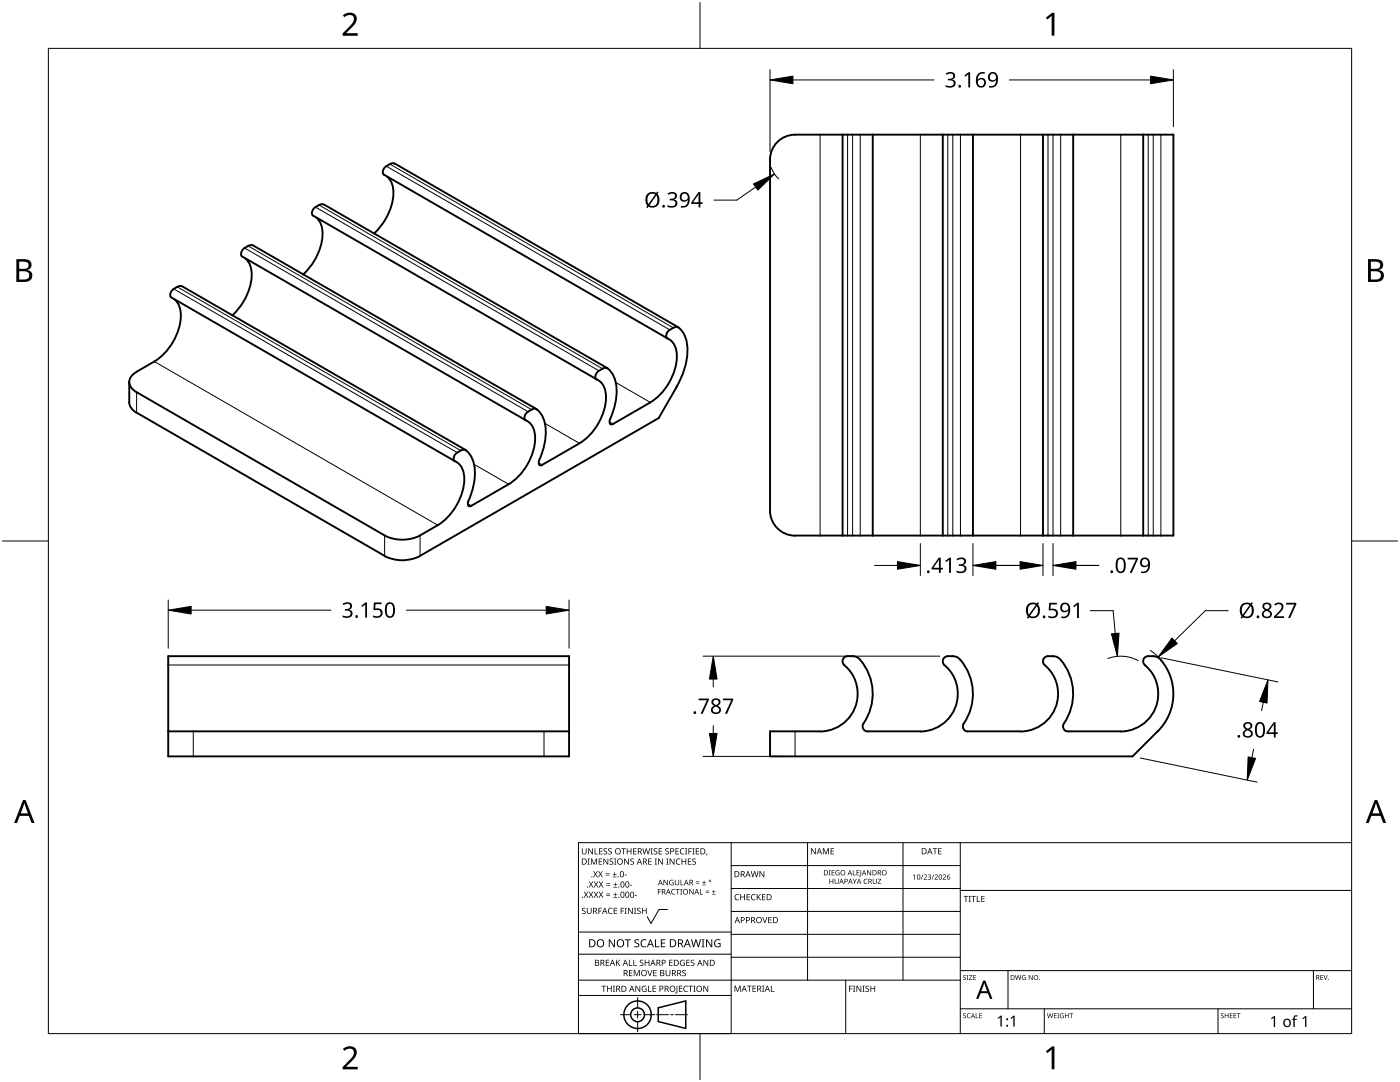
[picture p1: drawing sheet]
<svg xmlns="http://www.w3.org/2000/svg" width="279mm" height="216mm" viewBox="0 0 279 216" stroke-linecap="round" stroke-linejoin="round" font-family="sans-serif">
<g fill="none" stroke="#000" stroke-width=".38">
<path d="M77.3 35.3a4.6 4.6 0 0 1 1.1 4.4 12.4 12.4 0 0 1-3.8 6.9M77.8 32.7l-1.1 .8a1.11 1.11 0 0 0-.1 1.3l56.6 32.7M78.8 32.7a.91 .91 0 0 0-1 .1M78.8 32.6l56.6 32.7M154.8 28.6a5 5 0 0 1 3.9-1.7h75.5v80h-75.5a5 5 0 0 1-5-5v-70a5 5 0 0 1 1.1-3.3zM168.2 26.9v80M174.2 26.9v80M188.2 26.9v80M194.2 26.9v80M208.2 26.9v80M214.2 26.9v80M228.2 26.9v80"/>
<path d="M34.2 59.3l56.5 32.7M34.7 57.7l-.4 .3a1.12 1.12 0 0 0-.1 1.4M34.8 59.8a4.6 4.6 0 0 1 1.2 4.4 11.7 11.7 0 0 1-5.2 7.9l-3.5 2.1a2.16 2.16 0 0 0-1.5 2 2.16 2.16 0 0 0 1.5 2.1l49.5 28.5M35.3 57.3a.95 .95 0 0 1 1.1-.1l56.5 32.6M35.4 57.2l-.7 .5M49 51.6a4.6 4.6 0 0 1 1.1 4.4 12.4 12.4 0 0 1-3.7 6.9M49.5 49.1a1.55 1.55 0 0 0-1.2 2.1l56.6 32.6M50.5 49l-.4-.1-.6 .2M50.5 49l56.6 32.6M62.9 41.4l-.3 .2a1.11 1.11 0 0 0-.2 1.4l56.6 32.7M63.1 43.4a4.6 4.6 0 0 1 1.2 4.4 12.4 12.4 0 0 1-3.8 7M63.7 40.9l-.7 .4"/>
<path d="M64.6 40.9a.89 .89 0 0 0-1 0M64.7 40.8l56.5 32.7M25.8 76.2v4.1M119 75.7l.2 .1a3.6 3.6 0 0 1 1.7 3.5 11.6 11.6 0 0 1-5.3 9.2M119.5 74a1.16 1.16 0 0 0-.5 1.7M119.5 74a1.63 1.63 0 0 1 1.7-.5 5.1 5.1 0 0 1 1.9 4.6 15.9 15.9 0 0 1-1.4 5.9 .51 .51 0 0 0 .3 .7l.3-.1M133.2 67.5l.2 .1a3.6 3.6 0 0 1 1.7 3.5 11.6 11.6 0 0 1-5.3 9.2M134.4 65.4a.82 .82 0 0 1 1 0 6.1 6.1 0 0 1 1.7 5.9 16.5 16.5 0 0 1-2.1 6M134.4 65.4a1.56 1.56 0 0 0-1.3 2.1h.1M135 77.3l-3.5 6.1-47.7 27.5M135 77.3h.1M25.8 80.3a2.57 2.57 0 0 0 1.5 2.1"/>
<path d="M27.3 82.3l49.5 28.6M91.2 90.3a1.15 1.15 0 0 0-.4 1.7l.1 .1a3.6 3.6 0 0 1 1.8 3.5 11.8 11.8 0 0 1-5.4 9.2M91.2 90.3a1.62 1.62 0 0 1 1.7-.5 5.1 5.1 0 0 1 1.9 4.6 15.8 15.8 0 0 1-1.4 5.9 .51 .51 0 0 0 .3 .7l.4-.1M101.5 96.6l-7.4 4.3M105.4 82.2a1.15 1.15 0 0 0-.5 1.7h.2a3.6 3.6 0 0 1 1.7 3.6 11.6 11.6 0 0 1-5.3 9.1M105.4 82.1a1.63 1.63 0 0 1 1.7-.4 5.1 5.1 0 0 1 1.8 4.6 15.8 15.8 0 0 1-1.4 5.8 .51 .51 0 0 0 .4 .8l.3-.1M115.7 88.5l-7.5 4.3M129.8 80.3l-7.4 4.3M76.8 106.8a7.8 7.8 0 0 0 7 0M76.8 111a7.8 7.8 0 0 0 7 0M87.4 104.8l-3.6 2M33.6 130.9h80v20h-80z"/>
<path d="M230.1 130.9l.7 .2a3.2 3.2 0 0 1 1.6 1.6 10.5 10.5 0 0 1-1.4 13.3M230.2 130.9a1.77 1.77 0 0 0-1.9 .4 1.07 1.07 0 0 0 .2 1.4 7.5 7.5 0 0 1 2.2 8.3 7.5 7.5 0 0 1-7.1 5M33.6 145.9h80M163.7 146a7.6 7.6 0 0 0 7.1-5.2 7.6 7.6 0 0 0-2.5-8.4 1 1 0 0 1 .8-1.5 2.78 2.78 0 0 1 3.3 1.7 10.7 10.7 0 0 1-.2 12.1 1.01 1.01 0 0 0 .9 1.3M163.7 145.9h-10v5h72.3l5-5M183.6 146a7.5 7.5 0 0 0 7.1-5 7.5 7.5 0 0 0-2.2-8.3 1.03 1.03 0 0 1-.3-1.1 1.03 1.03 0 0 1 .9-.7 2.75 2.75 0 0 1 3.3 1.7 10.7 10.7 0 0 1-.2 12.1 .98 .98 0 0 0 .9 1.3M183.7 145.9h-10.5M203.7 146a7.6 7.6 0 0 0 7.1-5.2 7.6 7.6 0 0 0-2.5-8.4 1.01 1.01 0 0 1 .8-1.5 2.78 2.78 0 0 1 3.3 1.7 10.7 10.7 0 0 1-.2 12.1 .97 .97 0 0 0 .9 1.3M203.7 145.9h-10.5M223.7 145.9h-10.5M231 145.9h.1"/>
</g>
<g fill="none" stroke="#000" stroke-width=".2">
<path d="M77.1 33.2l56.6 32.6M77.8 32.7l56.6 32.7M163.7 26.9v80M169.2 26.9v80M170.2 26.9v80M171.7 26.9v80M183.7 26.9v80M189.2 26.9v80M190.2 26.9v80M191.7 26.9v80M203.7 26.9v80M209.2 26.9v80"/>
<path d="M210.2 26.9v80M211.7 26.9v80M223.7 26.9v80M229.2 26.9v80M230.2 26.9v80M231.7 26.9v80M34.7 57.7l56.5 32.6M35.4 57.2l56.5 32.7M48.8 49.5l56.6 32.6M49.5 49.1l56.6 32.6M63 41.3l56.5 32.7M63.7 40.9l56.5 32.7"/>
<path d="M27.3 78.3v4M30.8 72.1l56.6 32.7M122.9 76.3l6.9 4M94.6 92.7l6.9 3.9M107.5 92.3l.7 .5M108.8 84.5l6.9 4M121.7 84.2l.7 .4M76.8 106.8v4.1M83.8 106.8v4.1M93.4 100.5l.7 .4M33.6 132.7h80M38.6 145.9v5"/>
<path d="M108.6 145.9v5M158.7 145.9v5"/>
</g>
<path d="M9.7 9.7h260v196.5h-260z" fill="none" stroke="#000" stroke-width=".2"/>
<path d="M139.7 .5v9.2M.5 108h9.2M269.7 108h9.2M139.7 206.2v9.2" fill="none" stroke="#000" stroke-width=".2"/>
<g fill="#000">
<path d="M68.4 3.1a1.64 1.64 0 0 1 2.8 .4 2.52 2.52 0 0 1-1.2 2.2l-.9 .9h2.3v.5h-3v-.4l1.2-1.2a1.95 1.95 0 0 0 .9-2.2 1.23 1.23 0 0 0-1.8 .1zM208.7 3.5l1.3-.9h.4v4.5h-.5v-4l-.9 .8zM68.4 209.3a1.64 1.64 0 0 1 2.8 .4 2.52 2.52 0 0 1-1.2 2.2l-.9 1h2.3v.5h-3v-.5l1.2-1.2a1.95 1.95 0 0 0 .9-2.1 1.23 1.23 0 0 0-1.8 .1zM208.7 209.8l1.3-1h.4v4.6h-.5v-4l-.9 .7z"/>
<path d="M3.3 51.7h1.3a1.28 1.28 0 0 1 1.7 1.3 1.04 1.04 0 0 1-.9 .9 1.23 1.23 0 0 1 1 1.5 1.23 1.23 0 0 1-1.5 .9h-1.6zM3.8 54.1v1.7h1a.86 .86 0 0 0 1-.9 .86 .86 0 0 0-1.1-.8zM3.8 52.2v1.4h.9a.78 .78 0 0 0 1-.7 .78 .78 0 0 0-1.1-.7z"/>
<path d="M273 51.7h1.3a1.28 1.28 0 0 1 1.7 1.3 1.04 1.04 0 0 1-.8 .9 1.23 1.23 0 0 1 1 1.5 1.23 1.23 0 0 1-1.6 .9h-1.6zM273.6 54.1v1.7h.9a.86 .86 0 0 0 1.1-.9 .86 .86 0 0 0-1.1-.8zM273.6 52.2v1.4h.8a.78 .78 0 0 0 1-.7 .78 .78 0 0 0-1.1-.7z"/>
<path d="M4.6 159.6h.5l1.8 4.6h-.6l-.6-1.4h-1.8l-.5 1.4h-.6zM4.8 160.2l-.7 2.1h1.5z"/>
<path d="M274.3 159.6h.6l1.7 4.6h-.6l-.5-1.4h-1.8l-.6 1.4h-.5zM274.6 160.2l-.7 2.1h1.4z"/>
</g>
<g fill="none" stroke="#000" stroke-width=".2">
<path d="M145.9 168.1v38.1h-30.5v-38.1h154.3M145.9 172.7h45.7M145.9 177.3h45.7M161.2 168.1v27.5M180.2 168.1v27.5M191.6 168.1v38.1M191.6 177.7h78.1M115.4 198.6h30.5M115.4 195.6h76.2M115.4 190.4h30.5M115.4 186h30.5M127.3 199v2.1"/>
<path d="M133.2 181.5h-1.7l-1.6 2.8-.7-1.4M145.9 181.9h45.7M145.9 186.4h45.7M145.9 191h45.7M168.8 195.6v10.6M191.6 193.7h78.1M201.2 193.7v7.6M262.1 193.7v7.6M123.8 202.5h2.1M126.6 202.5h1.3M127.3 201.8v1.4M127.3 203.8v2.1"/>
<path d="M128.6 202.5h2.1M131 202.5h2.4M133.8 202.5h.6M134.8 202.5h2.4M191.6 201.3h78.1M208.4 201.3v4.9M243.1 201.3v4.9"/>
</g>
<g fill="#000">
<path d="M116.1 169.3h.2v.8a.32 .32 0 0 0 .3 .3 .32 .32 0 0 0 .3-.3v-.8h.2v.8a.47 .47 0 0 1-.5 .4 .47 .47 0 0 1-.5-.5zM116.5 177.9h.2l.3 .5 .3-.5h.1l-.4 .6 .4 .6h-.1l-.3-.5-.4 .5h-.1l.4-.6zM117.3 171.3h.4l-.1 .1v1l.1 .1h-.4l.1-.1v-1zM117.4 169.3h.2l.6 1v-1h.1v1.2h-.1l-.7-1v1h-.1zM117.5 177.9h.2l.3 .5 .3-.5h.1l-.4 .6 .4 .6h-.1l-.4-.5-.3 .5h-.1l.4-.6zM117.5 175.9h.2l.3 .5 .3-.5h.1l-.4 .6 .5 .6h-.2l-.3-.5-.4 .5h-.1l.4-.6zM117.9 171.3h.3l.3 1 .4-1h.3v1.2h-.2v-1l-.4 1h-.1l-.4-1v1h-.2zM118.7 169.3h.1v1h.6v.2h-.7zM118.4 173.8h.1l.3 .5 .3-.5h.2l-.4 .6 .4 .7h-.1l-.4-.6-.3 .6h-.1l.4-.7zM118.5 177.9h.2l.2 .5 .3-.5h.2l-.4 .6 .4 .6h-.1l-.4-.5-.3 .5h-.1l.4-.6zM118.5 175.9h.2l.3 .5 .3-.5h.1l-.4 .6 .4 .6h-.1l-.3-.5-.4 .5h-.1l.4-.6zM119.5 171.3h.7v.1h-.6v.4h.5v.2h-.5v.4h.6v.1h-.7z"/>
<path d="M119.6 169.3h.6v.1h-.5v.4h.5v.1h-.5v.4h.5v.2h-.6zM119.4 173.8h.1l.3 .5 .3-.5h.2l-.4 .6 .4 .7h-.1l-.4-.6-.3 .6h-.2l.5-.7zM119.5 177.9h.1l.3 .5 .3-.5h.2l-.4 .6 .4 .6h-.1l-.4-.5-.3 .5h-.1l.4-.6zM119.5 175.9h.2l.3 .5 .3-.5h.1l-.4 .6 .4 .6h-.1l-.4-.5-.3 .5h-.1l.4-.6zM120.9 174.6h.8v.1h-.8zM120.9 174.2h.8v.1h-.8zM121 178.7h.8v.1h-.8zM121 178.3h.8v.1h-.8zM121 176.6h.8v.1h-.8zM121 176.3h.8v.1h-.8zM120.5 169.4l.4-.1h.3l-.1 .1a.25 .25 0 0 0-.4-.1 .25 .25 0 0 0 0 .4l.4 .3 .1 .2-.3 .3-.5-.1v-.1h.2a.27 .27 0 0 0 .4-.1 .27 .27 0 0 0-.3-.3l-.2-.2zM120.4 171.3h.2l.7 1-.1-1h.2v1.2h-.2l-.6-1v1h-.2z"/>
<path d="M121.4 169.4l.5-.1h.2v.1a.25 .25 0 0 0-.4-.1 .25 .25 0 0 0 0 .4l.4 .3v.2l-.2 .3-.5-.1v-.1h.1a.27 .27 0 0 0 .5-.1 .27 .27 0 0 0-.4-.3l-.2-.2zM122.3 174.9h.8v.2h-.8zM122.4 179h.8v.1h-.8zM122.4 177h.8v.1h-.8zM121.7 171.4l.4-.1 .3 .1-.1 .1a.25 .25 0 0 0-.4-.1 .25 .25 0 0 0 0 .4 .42 .42 0 0 1 .5 .5 .42 .42 0 0 1-.7 .2l-.1-.2 .2 .1a.27 .27 0 0 0 .5-.2 .27 .27 0 0 0-.4-.3l-.2-.2zM122.6 174h.1v.4h.4v.1h-.4v.4h-.1v-.4h-.3v-.1h.3zM122.7 178.1h.1v.4h.4v.1h-.4v.3h-.1v-.3h-.3v-.1h.3zM122.7 176.1h.2v.3h.3v.2h-.3v.3h-.2v-.3h-.3v-.2h.3zM122.6 171.3h.4l-.1 .1v1l.1 .1h-.4l.1-.1v-1zM124 169.3h.9v.1h-.4v1.1h-.1v-1.1h-.4zM124.7 174.5h.4v.2h-.4zM124.6 171.3h.1l.7 1v-1h.1v1.2h-.2l-.6-1v1h-.1z"/>
<path d="M125.7 176.6h.5v.1h-.5zM125.1 169.3h.1v.5h.7v-.5h.1v1.2h-.1v-.6h-.7v.6h-.1zM125.8 171.4l.5-.1 .2 .1v.1a.25 .25 0 0 0-.4-.1 .25 .25 0 0 0 0 .4 .42 .42 0 0 1 .4 .5 .42 .42 0 0 1-.7 .2v-.2l.1 .1a.27 .27 0 0 0 .5-.2 .27 .27 0 0 0-.4-.3l-.2-.2zM126.7 178.6h.4v.2h-.4zM126.4 169.3h.6v.1h-.5v.4h.5v.1h-.5v.4h.5v.2h-.6zM128.2 169.3h.2l.2 1 .3-1h.2l.2 1 .3-1h.1l-.3 1.2h-.1l-.3-1.1-.3 1.1h-.2zM129.4 171.3h.7v.1h-.6v.4h.5v.2h-.5v.4h.6v.1h-.7zM129.8 169.3h.5l-.2 .1v1l.2 .1h-.5l.2-.1v-1zM130.7 171.3h.4l-.1 .1v1l.1 .1h-.4l.1-.1v-1zM130.5 169.4l.4-.1h.3l-.1 .1a.25 .25 0 0 0-.4-.1 .25 .25 0 0 0 0 .4l.4 .3 .1 .2-.2 .3-.6-.1v-.1h.2a.27 .27 0 0 0 .4-.1 .27 .27 0 0 0-.3-.3l-.2-.2zM131.3 177.4h.6v.1h-.5v.4h.5v.1h-.5v.5h-.1zM131.4 169.3h.7v.1h-.5v.4h.5v.1h-.5v.4h.5v.2h-.7z"/>
<path d="M131.3 171.3h.2l.7 1v-1h.1v1.2h-.2l-.6-1v1h-.2zM132.4 175.6h.2l.6 .9v-.9h.1v1h-.2l-.6-.9v.9h-.1zM133 171.3h.4l-.1 .1v1l.1 .1h-.4l.1-.1v-1zM132.8 169.4l.4-.1h.3l-.1 .1a.25 .25 0 0 0-.3-.1 .25 .25 0 0 0 0 .4l.4 .3v.2l-.2 .3-.5-.1v-.1h.1a.27 .27 0 0 0 .5-.1 .27 .27 0 0 0-.4-.3l-.2-.2zM133.7 175.7l.5-.2 .2 .1v.1a.45 .45 0 0 0-.7 .4 .45 .45 0 0 0 .6 .4v-.3h-.2v-.1h.3v.5a.6 .6 0 0 1-.8-.1 .6 .6 0 0 1 .1-.8zM134.1 177.5l.4-.1h.3l-.1 .2a.44 .44 0 0 0-.6 .4 .44 .44 0 0 0 .6 .3 .52 .52 0 0 1-.7 0 .52 .52 0 0 1 .1-.8zM133.6 171.3h.2l.7 1v-1h.1v1.2h-.2l-.6-1v1h-.2zM134.9 177.4h.8v.1h-.4v1h-.1v-1h-.3zM135 171.5l.5-.2 .3 .1-.1 .1a.49 .49 0 0 0-.7 .4 .49 .49 0 0 0 .7 .5 .52 .52 0 0 1-.6 0 .52 .52 0 0 1-.2-.6zM134.8 169.3h.7v.1h-.6v.4h.5v.1h-.5v.4h.6v.2h-.7zM134.7 175.6h.1v.7a.28 .28 0 0 0 .3 .2 .28 .28 0 0 0 .3-.2v-.7h.1v.7a.42 .42 0 0 1-.4 .4 .42 .42 0 0 1-.4-.4zM135.8 175.6h.2v.9h.4v.1h-.6z"/>
<path d="M135.8 177.4h.3l-.1 .1v.9l.1 .1h-.3l.1-.1v-.9zM135.8 169.4l.4-.1h.4l-.1 .1h-.2a.49 .49 0 0 0-.4 .6 .49 .49 0 0 0 .7 .3 .52 .52 0 0 1-.7 .1 .52 .52 0 0 1-.2-.6zM136 171.3h.2v.5h.6v-.5h.1v1.2h-.1v-.5h-.6v.5h-.2zM136.7 169.3h.5l-.2 .1v1l.2 .1h-.5l.2-.1v-1zM137.4 169.3h.7v.1h-.6v.4h.5v.2h-.5v.5h-.1zM137.3 171.3h.7v.1h-.6v.4h.5v.2h-.5v.4h.6v.1h-.7zM137.6 177.4h.1l.6 .9v-.9h.1v1.1h-.1l-.6-.9v.9h-.1zM138.2 169.3h.4l-.1 .1v1l.1 .1h-.4l.1-.1v-1zM138.9 176.2h.7v.1h-.7zM138.9 175.9h.7v.1h-.7zM138.2 171.4l.4-.1 .3 .1-.1 .1a.25 .25 0 0 0-.4-.1 .25 .25 0 0 0 0 .4 .42 .42 0 0 1 .5 .5 .42 .42 0 0 1-.7 .2l-.1-.2 .2 .1a.27 .27 0 0 0 .5-.2 .27 .27 0 0 0-.4-.3l-.2-.2zM138.9 169.3h.6v.1h-.5v.4h.5v.1h-.5v.4h.5v.2h-.6z"/>
<path d="M139.7 177.4h.1v1h.5v.1h-.6zM140.1 176.5h.8v.1h-.8zM140.5 175.7h.1v.3h.3v.2h-.3v.3h-.1v-.3h-.4v-.2h.4zM140.8 178h.7v.2h-.7zM140.8 177.7h.7v.1h-.7zM141 170.3h.2l-.3 .4zM142.1 178.4h.7v.1h-.7zM142.4 177.6h.1v.3h.3v.1h-.3v.3h-.1v-.3h-.3v-.1h.3zM146.8 178.6l.4-.2 .3 .1v.1a.49 .49 0 0 0-.7 .4 .49 .49 0 0 0 .7 .5 .52 .52 0 0 1-.7 0 .52 .52 0 0 1-.2-.6zM147.7 178.4h.2v.5h.6v-.5h.2v1.2h-.2v-.5h-.6v.5h-.2zM149 178.4h.7v.1h-.5v.4h.4v.2h-.4v.4h.5v.1h-.7zM150 178.6l.5-.2 .3 .1-.1 .1a.49 .49 0 0 0-.7 .4 .49 .49 0 0 0 .8 .5 .52 .52 0 0 1-.7 0 .52 .52 0 0 1-.2-.6z"/>
<path d="M149.8 173.8h.2l.3 1.1 .2-1.1h.2l.3 1.1 .2-1.1h.2l-.3 1.2h-.2l-.3-1-.3 1h-.1zM151 178.4h.2v.6l.5-.6h.2l-.5 .5 .5 .7h-.2l-.4-.6-.1 .6h-.2zM151.6 173.8h.1l.7 1v-1h.1v1.2h-.1l-.7-1v1h-.1zM152.1 178.4h.7v.1h-.6v.4h.5v.2h-.5v.4h.6v.1h-.7zM161.8 169.3h.2l.7 1v-1h.1v1.2h-.2l-.6-1v1h-.2zM164.2 169.3h.2l.4 .9 .4-.9h.2v1.2h-.1v-1.1l-.4 1.1h-.1l-.4-1.1v1.1h-.2zM165.4 173.6h.4l-.2 .1v.9l.2 .1h-.4l.1-.1v-.9zM165.5 175.4h.2v.4h.5v-.4h.1v1h-.1v-.5h-.5v.5h-.2zM165.8 169.3h.6v.1h-.5v.4h.5v.1h-.5v.4h.5v.2h-.6zM166 173.6h.5v.2h-.4v.3h.4v.1h-.4v.3h.4v.2h-.5zM166.8 173.8l.4-.2 .3 .1v.1a.42 .42 0 0 0-.7 .3 .42 .42 0 0 0 .6 .4v-.3h-.2v-.1h.4v.5a.56 .56 0 0 1-.8-.1 .56 .56 0 0 1 0-.7zM166.6 175.4h.1v.6a.26 .26 0 0 0 .3 .3 .26 .26 0 0 0 .2-.3v-.6h.2v.6a.39 .39 0 0 1-.4 .4 .39 .39 0 0 1-.4-.4z"/>
<path d="M170.2 173.6h.1v.9h.5v.2h-.6zM170.2 175.4h.1l.3 .5 .2-.5h.2l-.4 .6v.4h-.1v-.4zM170.9 173.6h.6v.2h-.4v.3h.4v.1h-.4v.3h.4v.2h-.6zM171.7 173.6h.2v1.1l-.4 .2v-.1l.2-.1zM172.5 175.5l.4-.2 .2 .1v.1a.41 .41 0 0 0-.6 .4 .41 .41 0 0 0 .6 .3 .48 .48 0 0 1-.7 0 .48 .48 0 0 1 .1-.7zM173 173.6h.2l.5 .9v-.9h.2v1.1h-.2l-.5-.9v.9h-.2zM174.2 175.4h.1v.6a.26 .26 0 0 0 .3 .3 .26 .26 0 0 0 .2-.3v-.6h.2v.6a.39 .39 0 0 1-.4 .4 .39 .39 0 0 1-.4-.4zM175.2 175.4h.7l-.6 .9h.6v.1h-.7l.5-.9h-.5zM182.2 174.7l.4-.2v1h-.1v-.9l-.2 .2zM184.1 174.5h.2l-.4 1h-.1zM184.4 174.6a.37 .37 0 0 1 .5 0 .37 .37 0 0 1-.2 .6l-.2 .2h.5v.1h-.7l.3-.4a.27 .27 0 0 0 .3-.3 .27 .27 0 0 0-.4-.2zM185.2 174.6h.5l.1 .2-.2 .2a.32 .32 0 0 1 .2 .4 .32 .32 0 0 1-.5 .1l-.1-.1a.26 .26 0 0 0 .3 .1 .26 .26 0 0 0 .1-.4l-.3-.2a.23 .23 0 0 0 .3 0 .23 .23 0 0 0-.1-.4 .23 .23 0 0 0-.3 .2z"/>
<path d="M186.3 174.5h.1l-.4 1h-.1zM186.1 169.3h.9v.1h-.3v1.1h-.2v-1.1h-.4zM186.5 174.6a.37 .37 0 0 1 .6 0 .37 .37 0 0 1-.2 .6l-.2 .2h.5v.1h-.7l.3-.4a.27 .27 0 0 0 .2-.3 .27 .27 0 0 0-.3-.2zM187.2 169.3h.7v.1h-.5v.4h.5v.1h-.5v.4h.5v.2h-.7zM188.2 174.6a.37 .37 0 0 1 .5 0 .37 .37 0 0 1-.2 .6l-.2 .2h.5v.1h-.7l.3-.4a.27 .27 0 0 0 .3-.3 .27 .27 0 0 0-.4-.2zM192.3 178.8h.9v.1h-.3v1.1h-.2v-1.1h-.4zM193.3 178.8h.5l-.2 .1v1l.2 .1h-.5l.2-.1v-1zM193.8 178.8h1v.1h-.4v1.1h-.2v-1.1h-.4zM194.9 178.8h.2v1.1h.5v.1h-.7zM195.8 178.8h.7v.1h-.5v.4h.5v.1h-.5v.5h.5v.1h-.7zM116.2 181.3l.4-.2 .3 .1-.1 .1a.25 .25 0 0 0-.4-.1 .25 .25 0 0 0 0 .4l.4 .2 .1 .3-.3 .3-.5-.1v-.1h.2a.27 .27 0 0 0 .4-.1 .27 .27 0 0 0-.3-.3l-.2-.2zM117.1 181.1h.2v.8a.32 .32 0 0 0 .3 .3 .32 .32 0 0 0 .3-.3v-.8h.2v.8a.47 .47 0 0 1-.5 .5 .47 .47 0 0 1-.5-.5z"/>
<path d="M119.4 181.1h.7v.2h-.5v.4h.5v.1h-.5v.6h-.2zM120 196.7h1v.1h-.4v1.1h-.2v-1.1h-.4zM120.9 191.5h.7v.1h-.5v.4h.4v.2h-.4v.4h.5v.1h-.7zM121.5 181.3l.4-.2 .4 .1-.1 .1a.49 .49 0 0 0-.7 .5 .49 .49 0 0 0 .7 .4 .52 .52 0 0 1-.6 .1 .52 .52 0 0 1-.3-.6zM121.1 196.7h.2v.5h.6v-.5h.2v1.2h-.2v-.6h-.6v.6h-.2zM121.5 187.4h.2l.9 1.3v-1.3h.1v1.6h-.2l-.8-1.3v1.3h-.2zM122.3 196.7h.4l-.1 .1v1l.1 .1h-.4l.2-.1v-1zM122.5 181.1h.7v.2h-.6v.4h.5v.1h-.5v.4h.6v.2h-.7zM122.9 191.5h.2v.6l.5-.6h.2l-.5 .5 .5 .7h-.2l-.4-.6-.1 .6h-.2zM123.9 181.1h.6v.2h-.5v.4h.5v.1h-.5v.6h-.1zM124.7 181.1h.4l-.2 .2v.9l.2 .2h-.4l.1-.2v-.9zM124.7 187.4h1.2v.2h-.5v1.4h-.2v-1.4h-.5z"/>
<path d="M125.5 191.5h.2v1.1h.5v.1h-.7zM125.5 193.6h.7v.1h-.5v.4h.5v.1h-.5v.4h.5v.2h-.7zM125.3 181.1h.2l.7 1.1-.1-1.1h.2v1.3h-.2l-.6-1v1h-.2zM126.4 191.5h.2v1.1h.5v.1h-.7zM126.5 181.1h.5l-.2 .2v.9l.2 .2h-.5l.2-.2v-.9zM126.5 193.6h.2l.4 1 .4-1h.2v1.2h-.2v-1.1l-.4 1.1h-.1l-.4-1.1v1.1h-.1zM126.7 187.6l.3-.2 .6 .1-.2 .1a.33 .33 0 0 0-.6 .2 .33 .33 0 0 0 .4 .4 .47 .47 0 0 1 .4 .6 .47 .47 0 0 1-.7 .2h-.3v-.2h.2a.35 .35 0 0 0 .6-.2 .35 .35 0 0 0-.5-.4l-.3-.2zM126.8 196.7h.2l.6 1v-1h.2v1.2h-.2l-.7-1 .1 1h-.2zM127.2 181.3l.4-.2 .3 .1-.1 .1a.25 .25 0 0 0-.4-.1 .25 .25 0 0 0 0 .4l.4 .2 .1 .3-.3 .3-.5-.1v-.1h.2a.27 .27 0 0 0 .4-.1 .27 .27 0 0 0-.3-.3l-.2-.2zM127.7 191.6l.5-.1 .2 .1v.1a.25 .25 0 0 0-.4-.1 .25 .25 0 0 0 0 .4l.4 .2v.3l-.2 .2h-.5v-.2l.1 .1a.27 .27 0 0 0 .5-.2 .27 .27 0 0 0-.4-.3l-.2-.2zM128 187.6l.6-.2 .4 .1v.2a.64 .64 0 0 0-1 .5 .64 .64 0 0 0 1 .6v.2a.83 .83 0 0 1-1.1-.3 .83 .83 0 0 1 .1-1.1zM128.2 196.8l.6-.1 .2 .1v.1a.5 .5 0 0 0-.8 .4 .5 .5 0 0 0 .7 .5v-.4h-.3v-.1h.4v.6a.66 .66 0 0 1-.8-.2 .66 .66 0 0 1 0-.9z"/>
<path d="M128.1 181.1h.2v.6h.6v-.6h.2v1.3h-.2v-.6h-.6v.6h-.2zM129.2 193.6h.1l.4 1 .3-1h.2l-.4 1.2h-.2zM129.3 196.7h.2v1.1h.5v.1h-.7zM128.7 191.5h.1v.5h.6v-.5h.2v1.2h-.2v-.5h-.6v.5h-.1zM130.7 187.4h.2v1.4h.7v.2h-.9zM130.2 196.7h.7v.1h-.5v.4h.5v.1h-.5v.5h.5v.1h-.7zM130.4 193.6h.6v.1h-.5v.4h.5v.1h-.5v.4h.5v.2h-.6zM131.9 187.4h.9v.2h-.7v.5h.6v.2h-.6v.5h.7v.2h-.9zM132.8 193.6h.2v.7a.32 .32 0 0 0 .3 .4 .32 .32 0 0 0 .3-.4v-.7h.2v.7a.47 .47 0 0 1-.5 .5 .47 .47 0 0 1-.5-.5zM133.5 191.5h.7v.1h-.5v.4h.5v.2h-.5v.4h.5v.1h-.7zM135 196.7h.2v1.3l-.1 .2h-.3l-.1-.1 .3-.2zM135.5 196.7h.7v.1h-.5v.4h.4v.1h-.4v.5h.5v.1h-.7z"/>
<path d="M135.8 191.7l.5-.2 .4 .1-.1 .1a.5 .5 0 0 0-.8 .4 .5 .5 0 0 0 .7 .5v-.4h-.2v-.1h.4v.6a.66 .66 0 0 1-.9-.1 .66 .66 0 0 1 0-.9zM136.2 193.7l.4-.2 .3 .1-.1 .1a.25 .25 0 0 0-.4-.1 .25 .25 0 0 0 0 .4 .42 .42 0 0 1 .5 .6 .42 .42 0 0 1-.7 .2l-.1-.2h.2a.27 .27 0 0 0 .5-.1 .27 .27 0 0 0-.4-.3l-.2-.2zM136.5 196.8l.5-.1 .3 .1-.1 .1a.49 .49 0 0 0-.7 .4 .49 .49 0 0 0 .8 .4 .52 .52 0 0 1-.7 .1 .52 .52 0 0 1-.2-.6zM137 191.5h.7v.1h-.6v.4h.5v.2h-.5v.4h.6v.1h-.7zM137.4 196.7h.9v.1h-.4v1.1h-.1v-1.1h-.4zM137.9 191.6l.4-.1 .3 .1-.1 .1a.25 .25 0 0 0-.4-.1 .25 .25 0 0 0 0 .4l.4 .2 .1 .3-.2 .2h-.6v-.2l.2 .1a.27 .27 0 0 0 .5-.2 .27 .27 0 0 0-.4-.3l-.2-.2zM138.4 196.7h.4l-.1 .1v1l.1 .1h-.4l.1-.1v-1zM137.9 187.4h.2l.3 1.4 .4-1.4h.2l.4 1.4 .3-1.4h.2l-.4 1.6h-.2l-.4-1.3-.4 1.3h-.2zM140 187.4h.6l-.2 .2v1.3l.2 .1h-.6l.2-.1v-1.3zM140.4 196.7h.1l.7 1v-1h.1v1.2h-.1l-.7-1v1h-.1zM140.4 191.5h.2l.6 1v-1h.1v1.2h-.1l-.7-1v1h-.1zM140.9 187.4h.2l.9 1.3v-1.3h.2v1.6h-.3l-.8-1.3v1.3h-.2z"/>
<path d="M142.7 187.6l.7-.2 .4 .1-.1 .2a.65 .65 0 0 0-1 .5 .65 .65 0 0 0 .9 .6v-.4h-.3v-.2h.5v.7a.86 .86 0 0 1-1.1-.1 .86 .86 0 0 1 0-1.2zM146.6 196.7h.2l.4 1 .4-1h.2v1.2h-.1v-1.1l-.4 1.1h-.2l-.4-1.1v1.1h-.1zM149.1 196.7h.9v.1h-.4v1.1h-.1v-1.1h-.4zM150.2 196.7h.7v.1h-.6v.4h.5v.1h-.5v.5h.6v.1h-.7zM152.1 183h.2l.3 1 .4-1h.2l-.5 1.2h-.1zM152.1 196.7h.4l-.1 .1v1l.1 .1h-.4l.1-.1v-1zM153.8 196.7h.2v1.1h.5v.1h-.7zM153.3 183h.7v.1h-.5v.4h.5v.1h-.5v.5h.5v.1h-.7zM169.5 196.7h.6v.1h-.5v.5h.5v.1h-.5v.5h-.1zM170.2 196.7h.5l-.2 .1v1l.2 .1h-.5l.2-.1v-1zM170.9 196.7h.2l.6 1v-1h.2v1.2h-.2l-.6-1v1h-.2zM172.1 196.7h.5l-.2 .1v1l.2 .1h-.5l.2-.1v-1z"/>
<path d="M172.8 196.8l.4-.1h.2v.2a.25 .25 0 0 0-.4-.1 .25 .25 0 0 0 0 .4l.4 .2 .1 .3-.3 .2h-.5v-.2l.2 .1a.27 .27 0 0 0 .4-.2 .27 .27 0 0 0-.3-.3l-.3-.2zM173.7 196.7h.2v.5h.6v-.5h.2v1.2h-.2v-.6h-.6v.6h-.2zM192.2 194.7l.4-.1h.2l-.1 .1a.24 .24 0 0 0-.3 0 .24 .24 0 0 0-.1 .3 .24 .24 0 0 0 .4 .1l.1 .1-.1 .3h-.4l-.1-.1a.24 .24 0 0 0 .3 .1 .24 .24 0 0 0 .1-.3l-.4-.3zM192.9 194.6h.4l-.1 .1v.7l.1 .1h-.4l.1-.1v-.7zM193.4 194.6h.6l-.5 .8h.6v.1h-.7l.5-.8h-.5zM194.2 194.6h.6v.1h-.4v.3h.4v.1h-.4v.3h.4v.1h-.6zM202.6 194.6h.1l.2 .8 .2-.8h.2l.2 .8 .2-.8h.1l-.2 .9h-.2l-.2-.8-.2 .8h-.2zM204.1 194.7l.3-.1h.3l-.1 .1a.4 .4 0 0 0-.6 .4 .4 .4 0 0 0 .6 .3v-.3l-.2-.1h.3v.5a.53 .53 0 0 1-.7-.1 .53 .53 0 0 1 .1-.7zM205.3 194.6h.2l.5 .8v-.8h.1v.9h-.2l-.5-.8v.8h-.1zM263.5 194.6h.6v.1h-.5v.3h.4v.1h-.4v.3h.5v.1h-.6zM264.1 194.6h.2l.2 .8 .3-.8h.2l-.4 .9h-.1zM192.2 202.3l.4-.1h.2l-.1 .1a.24 .24 0 0 0-.3 0 .24 .24 0 0 0-.1 .3 .24 .24 0 0 0 .4 .1l.1 .2-.1 .2-.4 .1-.1-.2a.24 .24 0 0 0 .3 .1 .24 .24 0 0 0 .1-.3l-.4-.2z"/>
<path d="M193.1 202.3l.6-.1-.3 .1a.4 .4 0 0 0-.3 .5 .4 .4 0 0 0 .5 .2 .46 .46 0 0 1-.6 0 .46 .46 0 0 1 .1-.7zM194.7 202.2h.1v.8h.5v.2h-.6zM195.4 202.2h.6v.1h-.4v.3h.4v.1h-.4v.4h.4v.1h-.6zM199.1 203.1l.6-.4h.2v2.1h-.2v-1.9l-.5 .4zM201.7 203.1l.6-.4h.2v2.1h-.3v-1.9l-.4 .4zM209 202.2h.1l.2 .8 .2-.8h.1l.3 .8 .2-.8h.1l-.3 1h-.1l-.2-.9-.3 .9h-.1zM210.3 202.2h.6v.1h-.4v.3h.3v.1h-.3v.4h.4v.1h-.6zM211 202.2h.4l-.2 .1v.8l.2 .1h-.4l.1-.1v-.8zM211.6 202.3l.7-.1-.1 .1a.4 .4 0 0 0-.6 .4 .4 .4 0 0 0 .6 .3v-.2l-.2-.2h.3v.5a.53 .53 0 0 1-.7-.1 .53 .53 0 0 1 0-.7zM212.5 202.2h.2v.4h.5v-.4h.1v1h-.1v-.5h-.5v.5h-.2zM213.4 202.2h.8v.1h-.3v.9h-.2v-.9h-.3zM243.7 202.3l.3-.1h.2v.1a.24 .24 0 0 0-.3 0 .24 .24 0 0 0-.1 .3 .24 .24 0 0 0 .3 .1l.1 .2-.1 .2-.4 .1-.1-.2a.24 .24 0 0 0 .4 .1 .24 .24 0 0 0 0-.3l-.3-.2z"/>
<path d="M244.4 202.2h.2v.4h.5v-.4h.1v1h-.1v-.5h-.5v.5h-.2zM245.4 202.2h.6v.1h-.4v.3h.4v.1h-.4v.4h.4v.1h-.6zM246.2 202.2h.5v.1h-.4v.3h.4v.1h-.4v.4h.4v.1h-.5zM246.8 202.2h.8v.1h-.3v.9h-.2v-.9h-.3zM253.7 203.2l.6-.5h.2v2.2h-.3v-1.9l-.4 .4zM258.2 202.7l.3-.1h.5l-.1 .3-.4-.1-.1 .2v.3h.4v.2h-.4v1.4h-.3v-1.4h-.3l.3-.2zM259.9 203.2l.6-.5h.2v2.2h-.2v-1.9l-.5 .4z"/>
<path d="M116.1 171.3h.4a.61 .61 0 0 1 .6 .6 .61 .61 0 0 1-.6 .6h-.4zM116.3 171.4v1h.1a.48 .48 0 0 0 .5-.5 .48 .48 0 0 0-.4-.5z"/>
<path d="M122.7 169.9a.61 .61 0 0 1 1.2 0 .61 .61 0 0 1-1.2 0zM123 169.5a.47 .47 0 0 0-.1 .7 .47 .47 0 0 0 .8 0v-.1a.45 .45 0 0 0-.1-.6 .45 .45 0 0 0-.6 0z"/>
<path d="M123.1 171.9a.61 .61 0 0 1 1.2 0 .61 .61 0 0 1-1.2 0zM123.5 171.5l-.2 .4a.45 .45 0 0 0 .7 .4 .45 .45 0 0 0 0-.8l-.2-.1z"/>
<path d="M123.9 173.9a.51 .51 0 0 1 .6 .1 .51 .51 0 0 1 0 .7 .44 .44 0 0 1-.6 .3 .44 .44 0 0 1-.2-.6zM123.9 174v.1a.48 .48 0 0 0 .3 .8 .53 .53 0 0 0 .2-.5 .53 .53 0 0 0-.4-.4z"/>
<path d="M124 178a.44 .44 0 0 1 .5 0 .44 .44 0 0 1 .1 .5 .46 .46 0 0 1-.4 .7 .46 .46 0 0 1-.4-.7zM124.1 178.1l-.1 .2a.45 .45 0 0 0 .3 .7 .53 .53 0 0 0 .2-.5 .53 .53 0 0 0-.4-.4z"/>
<path d="M124 176a.44 .44 0 0 1 .5 0 .44 .44 0 0 1 .1 .5 .46 .46 0 0 1-.4 .6 .46 .46 0 0 1-.4-.7zM124.1 176.1l-.1 .4a.31 .31 0 0 0 .2 .5 .31 .31 0 0 0 .3-.5l-.1-.4z"/>
<path d="M124.9 178a.5 .5 0 0 1 .7 .1 .5 .5 0 0 1 0 .6 .44 .44 0 0 1-.6 .4 .44 .44 0 0 1-.2-.6zM125 178.1a.48 .48 0 0 0-.1 .6 .48 .48 0 0 0 .4 .3l.1-.8-.2-.2z"/>
<path d="M124.9 176a.44 .44 0 0 1 .6 0 .44 .44 0 0 1 .1 .5 .46 .46 0 0 1-.5 .6 .46 .46 0 0 1-.3-.7zM125 176.1l-.1 .4a.31 .31 0 0 0 .3 .5 .31 .31 0 0 0 .2-.5v-.4z"/>
<path d="M125.9 178a.5 .5 0 0 1 .6 .1 .5 .5 0 0 1 0 .6 .44 .44 0 0 1-.5 .4 .44 .44 0 0 1-.2-.6zM126 178.1l-.1 .1a.48 .48 0 0 0 .4 .8 .53 .53 0 0 0 .2-.5 .53 .53 0 0 0-.5-.4z"/>
<path d="M127.3 169.3h.3a.35 .35 0 0 1 .5 .2 .35 .35 0 0 1-.3 .4l.4 .6h-.2l-.3-.5h-.3v.5h-.1zM127.4 169.4v.4h.2a.23 .23 0 0 0 .3-.2 .23 .23 0 0 0-.3-.2z"/>
<path d="M127.5 171.3h.2l.4 1.2h-.1l-.2-.4h-.4l-.2 .4h-.1zM127.6 171.5l-.2 .5h.4z"/>
<path d="M128.3 171.3h.3a.35 .35 0 0 1 .5 .2 .35 .35 0 0 1-.3 .5l.4 .5h-.2l-.3-.5h-.2v.5h-.2zM128.5 171.4v.5h.1a.23 .23 0 0 0 .3-.2 .23 .23 0 0 0-.3-.3z"/>
<path d="M131.7 175.5h.1l.5 1.1h-.2l-.1-.3h-.4l-.2 .3h-.1zM131.8 175.7l-.2 .5h.4z"/>
<path d="M132.1 177.4h.3a.31 .31 0 0 1 .4 .2 .31 .31 0 0 1-.2 .4l.3 .5h-.2l-.3-.5h-.2v.5h-.1zM132.2 177.5v.4h.2a.21 .21 0 0 0 .2-.2 .21 .21 0 0 0-.2-.2z"/>
<path d="M133.3 177.4h.1l.5 1.1h-.2l-.1-.4h-.4l-.2 .4h-.1zM133.4 177.5l-.2 .5h.4z"/>
<path d="M133.8 169.3h.6l.1 .2-.1 .4-.5 .1v.5h-.1zM133.9 169.4v.5a.29 .29 0 0 0 .5-.3 .29 .29 0 0 0-.5-.2z"/>
<path d="M136.9 175.5h.1l.4 1.1h-.1l-.1-.3h-.5l-.1 .3h-.1zM137 175.7l-.2 .5h.3z"/>
<path d="M136.2 177.9a.55 .55 0 0 1 1.1 0 .55 .55 0 0 1-1.1 0zM136.4 177.9a.45 .45 0 0 0 .9 0 .45 .45 0 0 0-.9 0z"/>
<path d="M137.6 175.6h.3a.31 .31 0 0 1 .4 .2 .31 .31 0 0 1-.2 .4l.3 .4h-.2l-.2-.4h-.3v.4h-.1zM137.7 175.7v.4h.2a.21 .21 0 0 0 .3-.2 .21 .21 0 0 0-.3-.2z"/>
<path d="M139 177.4h.1l.4 1.1h-.1l-.1-.4h-.5l-.1 .4h-.1zM139.1 177.5l-.2 .5h.3z"/>
<path d="M139.8 169.3h.4a.54 .54 0 0 1 .6 .6 .56 .56 0 0 1-.7 .6h-.3zM140 169.4v.9h.1a.48 .48 0 0 0 .5-.4 .48 .48 0 0 0-.4-.5z"/>
<path d="M141.4 175.8a.25 .25 0 0 1 .5 0 .25 .25 0 0 1-.5 0zM141.5 175.8a.15 .15 0 0 0 .3 0 .15 .15 0 0 0-.3 0z"/>
<path d="M146.6 173.8h.4a.61 .61 0 0 1 .6 .6 .61 .61 0 0 1-.7 .6h-.3zM146.8 174v.9h.1a.43 .43 0 0 0 .5-.5 .41 .41 0 0 0-.4-.4z"/>
<path d="M147.8 173.8h.4a.35 .35 0 0 1 .4 .3 .35 .35 0 0 1-.2 .4l.3 .5h-.2l-.3-.5h-.2v.5h-.2zM148 174v.4h.2a.23 .23 0 0 0 .3-.2 .23 .23 0 0 0-.3-.2z"/>
<path d="M149.2 173.8h.1l.5 1.2h-.1l-.2-.3h-.5l-.1 .3h-.2zM149.3 174l-.2 .5h.4z"/>
<path d="M153 178.4h.4a.55 .55 0 0 1 .6 .6 .56 .56 0 0 1-.6 .6h-.4zM153.2 178.5v1h.1a.48 .48 0 0 0 .5-.5 .48 .48 0 0 0-.4-.5z"/>
<path d="M163.4 169.2h.2l.5 1.3h-.2l-.2-.4h-.4l-.2 .4h-.1zM163.5 169.4l-.2 .6h.4z"/>
<path d="M164.4 173.6h.4a.51 .51 0 0 1 .5 .6 .51 .51 0 0 1-.6 .5h-.3zM164.6 173.7v.8h.3l.2-.2v-.4z"/>
<path d="M167.9 175.4h.1l.4 1h-.1l-.2-.3h-.4l-.1 .3h-.1zM167.9 175.5l-.1 .4h.3z"/>
<path d="M167.7 174.1a.51 .51 0 0 1 1 0 .51 .51 0 0 1-1 0zM167.9 174.1a.38 .38 0 0 0 .7 0 .38 .38 0 0 0-.7 0z"/>
<path d="M168.5 175.4h.5l.2 .2-.1 .3-.4 .1v.4h-.2zM168.7 175.5v.4a.25 .25 0 0 0 .4-.2 .25 .25 0 0 0-.4-.2z"/>
<path d="M169.5 173.6h.2l.4 1.1h-.2l-.1-.4h-.4l-.1 .4h-.2zM169.6 173.8l-.2 .4h.4z"/>
<path d="M169.7 175.4h.1l.4 1h-.2l-.1-.3h-.4l-.1 .3h-.1zM169.7 175.5l-.1 .4h.3z"/>
<path d="M171.4 175.4h.1l.4 1h-.1l-.2-.3h-.4l-.1 .3h-.1zM171.4 175.5l-.1 .4h.3z"/>
<path d="M172.4 173.6h.1l.4 1.1h-.1l-.2-.4h-.4l-.1 .4h-.1zM172.4 173.8l-.1 .4h.3z"/>
<path d="M173.3 175.4h.3a.29 .29 0 0 1 .4 .2 .29 .29 0 0 1-.2 .3l.2 .5h-.1l-.3-.4h-.2v.4h-.1zM173.4 175.5v.3h.2a.2 .2 0 0 0 .2-.1 .2 .2 0 0 0-.2-.2z"/>
<path d="M174.1 173.6h.3a.51 .51 0 0 1 .5 .6 .51 .51 0 0 1-.5 .5h-.3zM174.3 173.7v.8h.3l.2-.2v-.4z"/>
<path d="M175.2 173.6h.3a.29 .29 0 0 1 .3 .2 .29 .29 0 0 1-.2 .4l.3 .5h-.1l-.3-.5h-.2v.5h-.1zM175.3 173.7v.4h.2a.2 .2 0 0 0 .2-.2 .2 .2 0 0 0-.3-.2z"/>
<path d="M175.9 174.1a.55 .55 0 0 1 1.1 0 .55 .55 0 0 1-1.1 0zM176.1 174.1a.4 .4 0 0 0 .8 0 .4 .4 0 0 0-.8 0z"/>
<path d="M183.1 174.6h.4l.2 .5a.38 .38 0 0 1-.5 .4 .38 .38 0 0 1-.2-.6zM183.2 174.6l-.1 .2a.38 .38 0 0 0 .3 .6 .41 .41 0 0 0 .2-.5 .41 .41 0 0 0-.4-.3z"/>
<path d="M184 169.3h.3a.61 .61 0 0 1 .6 .6 .61 .61 0 0 1-.6 .6h-.3zM184.1 169.4v.9h.2a.43 .43 0 0 0 .5-.4 .41 .41 0 0 0-.5-.5z"/>
<path d="M185.5 169.2h.1l.5 1.3h-.1l-.2-.4h-.5l-.1 .4h-.2zM185.6 169.4l-.2 .6h.4z"/>
<path d="M187.5 174.6h.4l.1 .5a.38 .38 0 0 1-.4 .4 .38 .38 0 0 1-.3-.6zM187.5 174.6v.2a.38 .38 0 0 0 .3 .6 .41 .41 0 0 0 .1-.5 .41 .41 0 0 0-.4-.3z"/>
<path d="M189.1 174.6l.5-.1-.4 .2-.1 .3a.33 .33 0 0 1 .5 .1 .33 .33 0 0 1-.2 .5 .33 .33 0 0 1-.4-.4zM189.1 175.2a.22 .22 0 0 0 .4 0 .22 .22 0 0 0-.4 0z"/>
<path d="M118.4 181.1h.3a.35 .35 0 0 1 .4 .3 .35 .35 0 0 1-.2 .4l.3 .6h-.1l-.3-.5h-.3v.5h-.1zM118.5 181.3v.4h.2a.23 .23 0 0 0 .3-.2 .23 .23 0 0 0-.3-.2z"/>
<path d="M118.7 191.5h.4a.31 .31 0 0 1 .4 .2 .31 .31 0 0 1-.2 .4 .33 .33 0 0 1 .3 .4 .33 .33 0 0 1-.4 .2h-.5zM118.9 192.2v.4h.2a.23 .23 0 0 0 .3-.2 .23 .23 0 0 0-.3-.2zM118.9 191.6v.4h.2a.21 .21 0 0 0 .3-.2 .21 .21 0 0 0-.3-.2z"/>
<path d="M117.6 187.4h.5a.71 .71 0 0 1 .7 .8 .73 .73 0 0 1-.8 .8h-.4zM117.8 187.6v1.2h.2a.56 .56 0 0 0 .6-.6 .54 .54 0 0 0-.6-.6z"/>
<path d="M119.8 191.5h.4a.35 .35 0 0 1 .4 .3 .35 .35 0 0 1-.2 .4l.3 .5h-.2l-.3-.5h-.2v.5h-.2zM120 191.6v.5h.2a.23 .23 0 0 0 .3-.2 .23 .23 0 0 0-.3-.3z"/>
<path d="M119.3 187.6a.74 .74 0 0 1 .9-.1 .74 .74 0 0 1 .4 .7 .77 .77 0 0 1-1.1 .8 .77 .77 0 0 1-.3-1.3zM119.5 187.7l-.2 .5a.56 .56 0 0 0 .7 .6 .56 .56 0 0 0 .3-.9 .51 .51 0 0 0-.8-.2z"/>
<path d="M120.6 181.1h.2l.4 1.3h-.1l-.2-.4h-.4l-.2 .4h-.1zM120.7 181.3l-.2 .6h.4z"/>
<path d="M122.2 191.5h.1l.5 1.2h-.2l-.1-.3h-.5l-.2 .3h-.1zM122.2 191.7l-.2 .5h.4z"/>
<path d="M123 196.7h.3a.35 .35 0 0 1 .4 .2 .35 .35 0 0 1-.2 .5l.3 .5h-.1l-.3-.5h-.3v.5h-.1zM123.1 196.8v.5h.2a.23 .23 0 0 0 .3-.3 .23 .23 0 0 0-.3-.2z"/>
<path d="M123.3 187.6a.74 .74 0 0 1 .8-.1 .74 .74 0 0 1 .5 .7 .77 .77 0 0 1-1.1 .8 .77 .77 0 0 1-.3-1.3zM123.5 187.7l-.2 .5a.56 .56 0 0 0 .7 .6 .56 .56 0 0 0 .3-.9 .51 .51 0 0 0-.8-.2z"/>
<path d="M124.5 193.6h.3a.35 .35 0 0 1 .4 .2 .35 .35 0 0 1-.2 .4l.3 .6h-.1l-.3-.5h-.3v.5h-.1zM124.6 193.7v.4h.2a.23 .23 0 0 0 .3-.2 .23 .23 0 0 0-.3-.2z"/>
<path d="M124 196.7h.4a.54 .54 0 0 1 .6 .6 .56 .56 0 0 1-.6 .6h-.4zM124.2 196.8v1h.2a.48 .48 0 0 0 .5-.5 .48 .48 0 0 0-.5-.5z"/>
<path d="M124.7 191.5h.2l.4 1.2h-.1l-.2-.3h-.4l-.2 .3h-.1zM124.8 191.7l-.2 .5h.4z"/>
<path d="M126 196.7h.2l.4 1.2h-.1l-.2-.4h-.4l-.2 .4h-.1zM126.1 196.8l-.2 .6h.4z"/>
<path d="M127.9 194.2a.61 .61 0 0 1 1.2 0 .61 .61 0 0 1-1.2 0zM128.2 193.8l-.1 .4a.45 .45 0 0 0 .7 .4 .45 .45 0 0 0 0-.8l-.2-.1z"/>
<path d="M129.7 187.4h.2l.6 1.6h-.2l-.2-.5h-.6l-.2 .5h-.2zM129.8 187.6l-.2 .7h.5z"/>
<path d="M130.2 191.5h.2l.5 1.2h-.2l-.2-.3h-.4l-.2 .3h-.1zM130.3 191.7l-.2 .5h.4z"/>
<path d="M131 191.5h.4a.35 .35 0 0 1 .4 .3 .35 .35 0 0 1-.2 .4l.3 .5h-.2l-.3-.5h-.2v.5h-.2zM131.2 191.6v.5h.2a.23 .23 0 0 0 .2-.2 .23 .23 0 0 0-.3-.3z"/>
<path d="M131.8 193.6h.3a.31 .31 0 0 1 .4 .1 .31 .31 0 0 1-.2 .4 .33 .33 0 0 1 .3 .4 .33 .33 0 0 1-.4 .3h-.4zM131.9 194.2v.4h.3a.23 .23 0 0 0 .2-.2 .23 .23 0 0 0-.3-.2zM131.9 193.7v.4h.2a.21 .21 0 0 0 .3-.2 .21 .21 0 0 0-.3-.2z"/>
<path d="M131.6 196.7h.5l.3 .3-.1 .3-.5 .1v.5h-.2zM131.8 196.8v.5a.29 .29 0 0 0 .4-.2 .29 .29 0 0 0-.4-.3z"/>
<path d="M132.6 196.7h.4a.35 .35 0 0 1 .4 .2 .35 .35 0 0 1-.2 .5l.3 .5h-.2l-.3-.5h-.2v.5h-.2zM132.8 196.8v.5h.2a.23 .23 0 0 0 .3-.3 .23 .23 0 0 0-.3-.2z"/>
<path d="M132.1 191.5h.5l.2 .3-.1 .4-.5 .1v.4h-.1zM132.2 191.6v.5a.29 .29 0 0 0 .5-.2 .29 .29 0 0 0-.5-.3z"/>
<path d="M134.1 193.6h.3a.35 .35 0 0 1 .5 .2 .35 .35 0 0 1-.3 .4l.4 .6h-.2l-.3-.5h-.2v.5h-.2zM134.3 193.7v.4h.1a.23 .23 0 0 0 .3-.2 .23 .23 0 0 0-.3-.2z"/>
<path d="M133.5 197.3a.65 .65 0 0 1 1.3 0 .65 .65 0 0 1-1.3 0zM133.9 196.9a.47 .47 0 0 0-.1 .7 .47 .47 0 0 0 .7 0l.1-.1a.45 .45 0 0 0-.1-.6 .45 .45 0 0 0-.6 0z"/>
<path d="M133.7 187.4h.5a.71 .71 0 0 1 .8 .8 .73 .73 0 0 1-.9 .8h-.4zM133.9 187.6v1.2h.2a.56 .56 0 0 0 .6-.6 .54 .54 0 0 0-.6-.6z"/>
<path d="M135.2 193.6h.3a.35 .35 0 0 1 .4 .2 .35 .35 0 0 1-.2 .4l.3 .6h-.1l-.3-.5h-.3v.5h-.1zM135.3 193.7v.4h.2a.23 .23 0 0 0 .3-.2 .23 .23 0 0 0-.3-.2z"/>
<path d="M134.5 191.5h.4a.54 .54 0 0 1 .6 .6 .56 .56 0 0 1-.7 .6h-.3zM134.6 191.6v1h.2a.48 .48 0 0 0 .5-.5 .48 .48 0 0 0-.5-.5z"/>
<path d="M135.3 187.4h.4a.45 .45 0 0 1 .6 .3 .45 .45 0 0 1-.3 .6l.4 .7h-.2l-.4-.6h-.3v.6h-.2zM135.5 187.6v.6h.2a.3 .3 0 0 0 .4-.3 .3 .3 0 0 0-.4-.3z"/>
<path d="M137.1 187.4h.2l.6 1.6h-.2l-.2-.5h-.6l-.2 .5h-.2zM137.2 187.6l-.3 .7h.5z"/>
<path d="M139.6 191.5h.1l.5 1.2h-.1l-.2-.3h-.5l-.1 .3h-.2zM139.7 191.7l-.2 .5h.4z"/>
<path d="M138.9 197.3a.61 .61 0 0 1 1.2 0 .61 .61 0 0 1-1.2 0zM139.3 196.9a.47 .47 0 0 0-.1 .7 .47 .47 0 0 0 .7 0v-.1a.45 .45 0 0 0-.1-.6 .45 .45 0 0 0-.5 0z"/>
<path d="M141.7 191.5h.3a.54 .54 0 0 1 .6 .6 .56 .56 0 0 1-.6 .6h-.3zM141.8 191.6v1h.2a.48 .48 0 0 0 .5-.5 .48 .48 0 0 0-.5-.5z"/>
<path d="M147.1 183h.1l.5 1.2h-.2l-.1-.4h-.5l-.1 .4h-.2zM147.1 183.1l-.1 .6h.3z"/>
<path d="M147.9 183h.6l.1 .3-.1 .3-.5 .1v.5h-.1zM148 183.1v.5a.29 .29 0 0 0 .5-.2 .29 .29 0 0 0-.5-.3z"/>
<path d="M148.5 196.7h.1l.5 1.2h-.2l-.1-.4h-.5l-.2 .4h-.1zM148.5 196.8l-.2 .6h.4z"/>
<path d="M148.9 183h.5l.3 .3-.2 .3-.5 .1v.5h-.1zM149 183.1v.5a.29 .29 0 0 0 .5-.2 .29 .29 0 0 0-.5-.3z"/>
<path d="M149.9 183h.3a.35 .35 0 0 1 .5 .2 .35 .35 0 0 1-.3 .5l.4 .5h-.2l-.3-.5h-.2v.5h-.2zM150.1 183.1v.5h.1a.23 .23 0 0 0 .3-.3 .23 .23 0 0 0-.3-.2z"/>
<path d="M151.1 196.7h.4a.35 .35 0 0 1 .4 .2 .35 .35 0 0 1-.2 .5l.3 .5h-.2l-.3-.5h-.2v.5h-.2zM151.3 196.8v.5h.2a.23 .23 0 0 0 .2-.3 .23 .23 0 0 0-.2-.2z"/>
<path d="M150.8 183.6a.61 .61 0 0 1 1.2 0 .61 .61 0 0 1-1.2 0zM151.2 183.2a.47 .47 0 0 0-.1 .7 .47 .47 0 0 0 .7 0v-.1a.45 .45 0 0 0 0-.6 .45 .45 0 0 0-.6 0z"/>
<path d="M153.1 196.7h.1l.5 1.2h-.2l-.1-.4h-.5l-.2 .4h-.1zM153.1 196.8l-.2 .6h.4z"/>
<path d="M154.3 183h.3a.55 .55 0 0 1 .6 .6 .56 .56 0 0 1-.6 .6h-.3zM154.4 183.1v1h.2a.48 .48 0 0 0 .5-.5 .48 .48 0 0 0-.5-.5z"/>
<path d="M196.2 195.7h.4l1.5 3.6h-.5l-.5-1.1h-1.4l-.4 1.1h-.5zM196.4 196.1l-.5 1.7h1.1z"/>
<path d="M201.7 194.6h.3a.49 .49 0 0 1 .5 .5 .49 .49 0 0 1-.5 .4h-.3zM201.8 194.7v.7h.4l.1-.2v-.3z"/>
<path d="M206.2 195.1a.5 .5 0 0 1 1 0 .5 .5 0 0 1-1 0zM206.4 195a.4 .4 0 0 0 .8 0 .4 .4 0 0 0-.8 0z"/>
<path d="M262.7 194.6h.2a.28 .28 0 0 1 .4 .1 .28 .28 0 0 1-.2 .4l.3 .4h-.2l-.2-.4h-.2v.4h-.1zM262.8 194.7v.3h.1a.19 .19 0 0 0 .3-.2 .19 .19 0 0 0-.3-.1z"/>
<path d="M194.1 202.2l.5 1-.3-.3h-.3l-.3 .3zM194.2 202.3l-.2 .4h.3z"/>
<path d="M256.3 203.5a.77 .77 0 0 1 .9-.2 .77 .77 0 0 1 .4 .8 .81 .81 0 0 1-1.1 .8 .81 .81 0 0 1-.3-1.3zM256.6 203.6l-.2 .5a.52 .52 0 0 0 .6 .6 .52 .52 0 0 0 .3-.7 .48 .48 0 0 0-.2-.5 .48 .48 0 0 0-.5 .1z"/>
<circle cx="116.2" cy="179.1" r=".11"/>
<circle cx="117.2" cy="177" r=".11"/>
<circle cx="118.1" cy="175" r=".11"/>
<circle cx="123.4" cy="175" r=".11"/>
<circle cx="123.5" cy="179.1" r=".11"/>
<circle cx="123.5" cy="177" r=".11"/>
<circle cx="207.5" cy="195.5" r=".09"/>
<circle cx="265.1" cy="195.5" r=".09"/>
<circle cx="201" cy="204.7" r=".2"/>
<circle cx="201" cy="203.4" r=".2"/>
</g>
<g fill="none" stroke="#000" stroke-width=".3">
<path d="M131.4 201.1l5.5-1.4v5.5l-5.5-1.4z"/>
<circle cx="127.2" cy="202.5" r="2.73"/>
<circle cx="127.2" cy="202.5" r="1.37"/>
</g>
<g fill="none" stroke="#000" stroke-width=".2">
<path d="M153.7 13.9v16.4M158.2 15.9h28.2M229.6 15.9h-28.2M234.2 13.9v11.4M150.8 37.3l-3.7 2.6h-4.6M153.9 33.4l.5 1 1 1.3M33.6 119.7v9.6M113.6 119.7v9.6M179.1 112.8h-4.6M183.7 108.5v6.4M194.2 108.5v6.4M198.7 112.8h4.9"/>
<path d="M208.2 108.5v6.4M210.2 112.8h9.1M210.2 108.5v6.4M66.1 121.8h-28M81.1 121.8h27.9M140.3 130.9h47.3M142.3 135.5v1.6M217.6 121.9h4.6l.4 4.5M221.1 131.4a7.3 7.3 0 0 1 6.1 .4M229.6 129.8l1.1 .8 .9 1.1M231.7 131.3l23.3 4.8M245.1 121.9h-4.6l-6.1 6"/>
<path d="M140.3 150.9h16.8M142.3 144.8v1.6M227.6 151.3l23.3 4.8M250.2 149.5l-.4 1.7M252.1 140.1l-.3 1.7"/>
</g>
<g fill="#000" stroke="#000" stroke-width=".2">
<path d="M153.7 15.9l4.5-.7v1.5zM229.6 15.2l4.6 .7-4.6 .8zM150.4 36.7l4.2-2-3.4 3.3zM179.1 112.1l4.6 .7-4.6 .8zM194.2 112.8l4.5-.7v1.5zM203.6 112.1l4.6 .7-4.6 .8zM210.2 112.8l4.5-.7v1.5zM33.6 121.8l4.5-.8v1.5zM109 121l4.6 .8-4.6 .7zM142.3 130.9l.8 4.6h-1.5zM221.8 126.5l1.5-.2-.3 4.7zM233.9 127.3l1.1 1.1-3.8 2.7z"/>
<path d="M253 135.7l-.1 4.6-1.5-.3zM141.6 146.4h1.5l-.8 4.5zM249.1 151l1.5 .3-1.7 4.4z"/>
</g>
<g fill="#000">
<path d="M188.7 14.7a1.09 1.09 0 0 1 1.1-.4 1.09 1.09 0 0 1 .8 .8 .74 .74 0 0 1-.6 .8 .81 .81 0 0 1 .7 .9 .81 .81 0 0 1-.9 .7l-1.1-.2v-.3a1.08 1.08 0 0 0 1.6-.3 .62 .62 0 0 0-.8-.7h-.3v-.3a.7 .7 0 0 0 .7 0 .7 .7 0 0 0 .3-.7 .89 .89 0 0 0-1.3-.1zM192.5 15l.8-.6h.3v3h-.4l.1-2.6-.6 .5zM133.2 38.6a1.09 1.09 0 0 1 1.1-.3 1.09 1.09 0 0 1 .8 .8 .74 .74 0 0 1-.6 .7 .81 .81 0 0 1 .7 .9 .81 .81 0 0 1-.9 .7l-1.1-.1v-.4a1.08 1.08 0 0 0 1.6-.2 .62 .62 0 0 0-.8-.7h-.3v-.3a.7 .7 0 0 0 .7-.1 .7 .7 0 0 0 .3-.7 .89 .89 0 0 0-1.3 0zM188.6 111.9l.9-.6h.3v3h-.4v-2.6l-.6 .5zM190.9 111.6a1.09 1.09 0 0 1 1.1-.4 1.09 1.09 0 0 1 .8 .8 .74 .74 0 0 1-.6 .7 .81 .81 0 0 1 .7 .9 .81 .81 0 0 1-.9 .7l-1.1-.1v-.4a1.08 1.08 0 0 0 1.6-.2 .62 .62 0 0 0-.9-.7h-.2v-.3a.7 .7 0 0 0 .7-.1 .7 .7 0 0 0 .3-.7 .89 .89 0 0 0-1.3 0zM225.1 111.3h2v.3l-1.2 2.7h-.4l1.2-2.7h-1.6zM68.4 120.5a1.09 1.09 0 0 1 1.1-.4 1.09 1.09 0 0 1 .8 .8 .74 .74 0 0 1-.7 .8 .81 .81 0 0 1 .8 .9 .81 .81 0 0 1-.9 .7l-1.1-.2v-.3a1.08 1.08 0 0 0 1.6-.3 .62 .62 0 0 0-.9-.7h-.3v-.3a.7 .7 0 0 0 .8 0 .7 .7 0 0 0 .2-.7 .89 .89 0 0 0-1.2-.1zM72.1 120.8l.8-.6h.3v3h-.3v-2.6l-.6 .5zM74.6 120.2h1.5v.4h-1.2v.8h.4a.99 .99 0 0 1 1 1.2 .99 .99 0 0 1-1.3 .7l-.6-.2v-.3a.88 .88 0 0 0 1 .2 .88 .88 0 0 0 .6-.8 .85 .85 0 0 0-1.3-.4l-.2-.2zM209.4 120.3h1.5v.3h-1.2l-.1 .9a1.02 1.02 0 0 1 1.5 .8 1.02 1.02 0 0 1-1.3 1l-.6-.1v-.4a.88 .88 0 0 0 1 .3 .88 .88 0 0 0 .5-.9 .85 .85 0 0 0-1.2-.4l-.2-.1zM214.2 120.9l.8-.6h.3v3h-.3v-2.6l-.6 .5zM254.3 120.6a1.01 1.01 0 0 1 1.2-.4 1.01 1.01 0 0 1 .6 1l-.2 .6-1.2 1.2h1.6v.3h-2v-.3l1.1-1.1a.72 .72 0 0 0 .4-.7 .72 .72 0 0 0-.5-.6l-.8 .2z"/>
<path d="M256.7 120.3h2v.3l-1.2 2.7h-.4l1.2-2.7h-1.6zM139.4 139.4h2.1v.3l-1.3 2.7h-.4l1.3-2.7h-1.7zM144.3 139.4h2v.3l-1.2 2.7h-.4l1.2-2.7h-1.6z"/>
<path d="M195.2 14.7l.5-.3h.5h.3v.3a1.03 1.03 0 0 0-1.3 1.2 .95 .95 0 0 1 1.4 0 .95 .95 0 0 1-.2 1.4 1.08 1.08 0 0 1-1.2 0 1.08 1.08 0 0 1-.4-1.2v-.7zM195.1 16.5a.7 .7 0 0 0 1.4 0 .7 .7 0 0 0-1.4 0z"/>
<path d="M197.4 14.6a1.06 1.06 0 0 1 1.3-.1 1.06 1.06 0 0 1 .5 1.2 1.42 1.42 0 0 1-1.8 1.7v-.3a1.01 1.01 0 0 0 1-.1 1.01 1.01 0 0 0 .4-1 .94 .94 0 0 1-1.4 0 .94 .94 0 0 1 0-1.4zM197.5 15.3a.66 .66 0 0 0 1.3 0 .66 .66 0 0 0-1.3 0z"/>
<path d="M129.2 38.7l.8-.4 1 .2 .2-.3 .2 .2-.2 .3 .3 .5 .1 .7a1.42 1.42 0 0 1-.6 1.4 1.42 1.42 0 0 1-1.6-.1l-.2 .3-.2-.1 .2-.4a2.01 2.01 0 0 1 0-2.3zM131 39l-1.4 1.9a1.08 1.08 0 0 0 1.3-.1 1.08 1.08 0 0 0 .3-1.2zM129.5 38.9l-.3 .7 .2 1.1 1.4-1.9-.7-.2z"/>
<path d="M135.9 38.6a1.06 1.06 0 0 1 1.3-.1 1.06 1.06 0 0 1 .4 1.1 1.42 1.42 0 0 1-1.7 1.8v-.3a1.01 1.01 0 0 0 1-.2 1.01 1.01 0 0 0 .3-1 .94 .94 0 0 1-1.4 .1 .94 .94 0 0 1 .1-1.4zM136 39.3a.66 .66 0 0 0 1.3 0 .66 .66 0 0 0-1.3 0z"/>
<path d="M139.4 38.3h.4v2.1h.4v.3h-.4v.7h-.4v-.7h-1.4v-.3zM139.4 38.7l-1.1 1.7h1.1z"/>
<path d="M187.4 111.3h.3v2h.5v.3h-.5v.7h-.3v-.7h-1.5v-.3zM187.4 111.7l-1.1 1.6h1.1z"/>
<path d="M223 111.5a1.05 1.05 0 0 1 1.3-.1 1.05 1.05 0 0 1 .4 1.2 1.28 1.28 0 0 1-1.2 1.8 1.37 1.37 0 0 1-.8-1.8l.1-.8zM223.3 111.7a2.23 2.23 0 0 0 .1 2.3 .68 .68 0 0 0 .7-.2 .68 .68 0 0 0 .2-.7 1.17 1.17 0 0 0-.6-1.5z"/>
<path d="M227.8 111.5a1.11 1.11 0 0 1 1.3 0 1.11 1.11 0 0 1 .4 1.3 1.38 1.38 0 0 1-1.8 1.5v-.3a1.01 1.01 0 0 0 1.1-.2 1.01 1.01 0 0 0 .3-1 .94 .94 0 0 1-1.4 .1 .94 .94 0 0 1 .1-1.4zM227.8 112.2a.7 .7 0 0 0 1.4 0 .7 .7 0 0 0-1.4 0z"/>
<path d="M77.2 120.4a1.05 1.05 0 0 1 1.2 0 1.05 1.05 0 0 1 .4 1.1 1.28 1.28 0 0 1-1.1 1.8 1.37 1.37 0 0 1-.9-1.8l.1-.6zM77.4 120.7a2.23 2.23 0 0 0 .1 2.2 .68 .68 0 0 0 .8-.1 .68 .68 0 0 0 .1-.8 1.17 1.17 0 0 0-.6-1.5z"/>
<path d="M142.1 139.6a1.13 1.13 0 0 1 1.6 0 .76 .76 0 0 1-.5 1.2 .87 .87 0 0 1 .6 1.1 .87 .87 0 0 1-1.1 .6 .82 .82 0 0 1-.8-.8 .82 .82 0 0 1 .6-.9h-.1a.77 .77 0 0 1-.3-1.2zM142.2 141.7a.6 .6 0 0 0 1.2 0 .6 .6 0 0 0-1.2 0zM142.4 140.2a.5 .5 0 0 0 1 0 .5 .5 0 0 0-1 0z"/>
<path d="M205.1 120.6l.9-.4 .9 .2 .2-.3 .3 .2-.3 .3a1.58 1.58 0 0 1 .3 2 1.58 1.58 0 0 1-1.9 .6h-.1l-.2 .2-.3-.1 .2-.3a2.01 2.01 0 0 1 0-2.4zM206.9 120.9l-1.3 2a1.02 1.02 0 0 0 1.1 0 1.02 1.02 0 0 0 .4-1.1zM205.5 120.8a1.74 1.74 0 0 0-.2 1.8l1.4-1.9-.7-.1z"/>
<path d="M211.8 120.5a1.11 1.11 0 0 1 1.4 0 1.11 1.11 0 0 1 .4 1.3 1.38 1.38 0 0 1-1.8 1.5v-.3a1.01 1.01 0 0 0 1.1-.2 1.01 1.01 0 0 0 .3-1 .94 .94 0 0 1-1.4 .1 .94 .94 0 0 1 0-1.4zM211.9 121.2a.66 .66 0 0 0 1.3 0 .66 .66 0 0 0-1.3 0z"/>
<path d="M247.8 120.6l.9-.4 .9 .2 .2-.3 .2 .2-.2 .3a1.57 1.57 0 0 1 .2 2.1 1.57 1.57 0 0 1-2 .5l-.2 .2-.2-.1 .2-.3a2.01 2.01 0 0 1 0-2.4zM249.6 120.9l-1.4 2a1.08 1.08 0 0 0 1.3-.1 1.08 1.08 0 0 0 .3-1.3zM248.1 120.8a1.75 1.75 0 0 0-.1 1.8l1.4-1.9-.7-.1z"/>
<path d="M252.1 120.5l.7-.3a.75 .75 0 0 1 .9 .6 .75 .75 0 0 1-.5 .9 .87 .87 0 0 1 .6 1.1 .87 .87 0 0 1-1.2 .5 .82 .82 0 0 1-.8-.7 .82 .82 0 0 1 .7-.9l-.2-.1a.77 .77 0 0 1-.2-1.1zM252.2 122.5a.6 .6 0 0 0 1.2 0 .6 .6 0 0 0-1.2 0zM252.3 121a.55 .55 0 0 0 1.1 0 .55 .55 0 0 0-1.1 0z"/>
<path d="M248.3 144.4l.7-.3a.75 .75 0 0 1 .9 .5 .75 .75 0 0 1-.5 .9 .87 .87 0 0 1 .6 1.2 .87 .87 0 0 1-1.2 .5 .82 .82 0 0 1-.8-.8 .82 .82 0 0 1 .6-.8l-.1-.1a.77 .77 0 0 1-.2-1.1zM248.4 146.4a.6 .6 0 0 0 1.2 0 .6 .6 0 0 0-1.2 0zM248.5 144.9a.5 .5 0 0 0 1 0 .5 .5 0 0 0-1 0z"/>
<path d="M250.8 144.3a1.05 1.05 0 0 1 1.3 0 1.05 1.05 0 0 1 .4 1.1v.2a1.18 1.18 0 0 1-1.2 1.6 1.37 1.37 0 0 1-.8-1.8l.1-.7zM251.1 144.6l-.2 .5v1.1a.6 .6 0 0 0 .6 .7 .6 .6 0 0 0 .6-.7 1.66 1.66 0 0 0-.5-1.8z"/>
<path d="M254.2 144.1h.4v2h.4v.4h-.4v.7h-.4v-.7h-1.4v-.4zM254.2 144.5l-1.1 1.6h1.1z"/>
<circle cx="191.5" cy="17.2" r=".28"/>
<circle cx="132.5" cy="41.2" r=".28"/>
<circle cx="185.3" cy="114.1" r=".28"/>
<circle cx="221.9" cy="114.1" r=".28"/>
<circle cx="71.2" cy="123" r=".27"/>
<circle cx="208.4" cy="123.1" r=".27"/>
<circle cx="251.1" cy="123.1" r=".28"/>
<circle cx="138.7" cy="142.2" r=".28"/>
<circle cx="247.3" cy="146.9" r=".28"/>
</g>
</svg>
